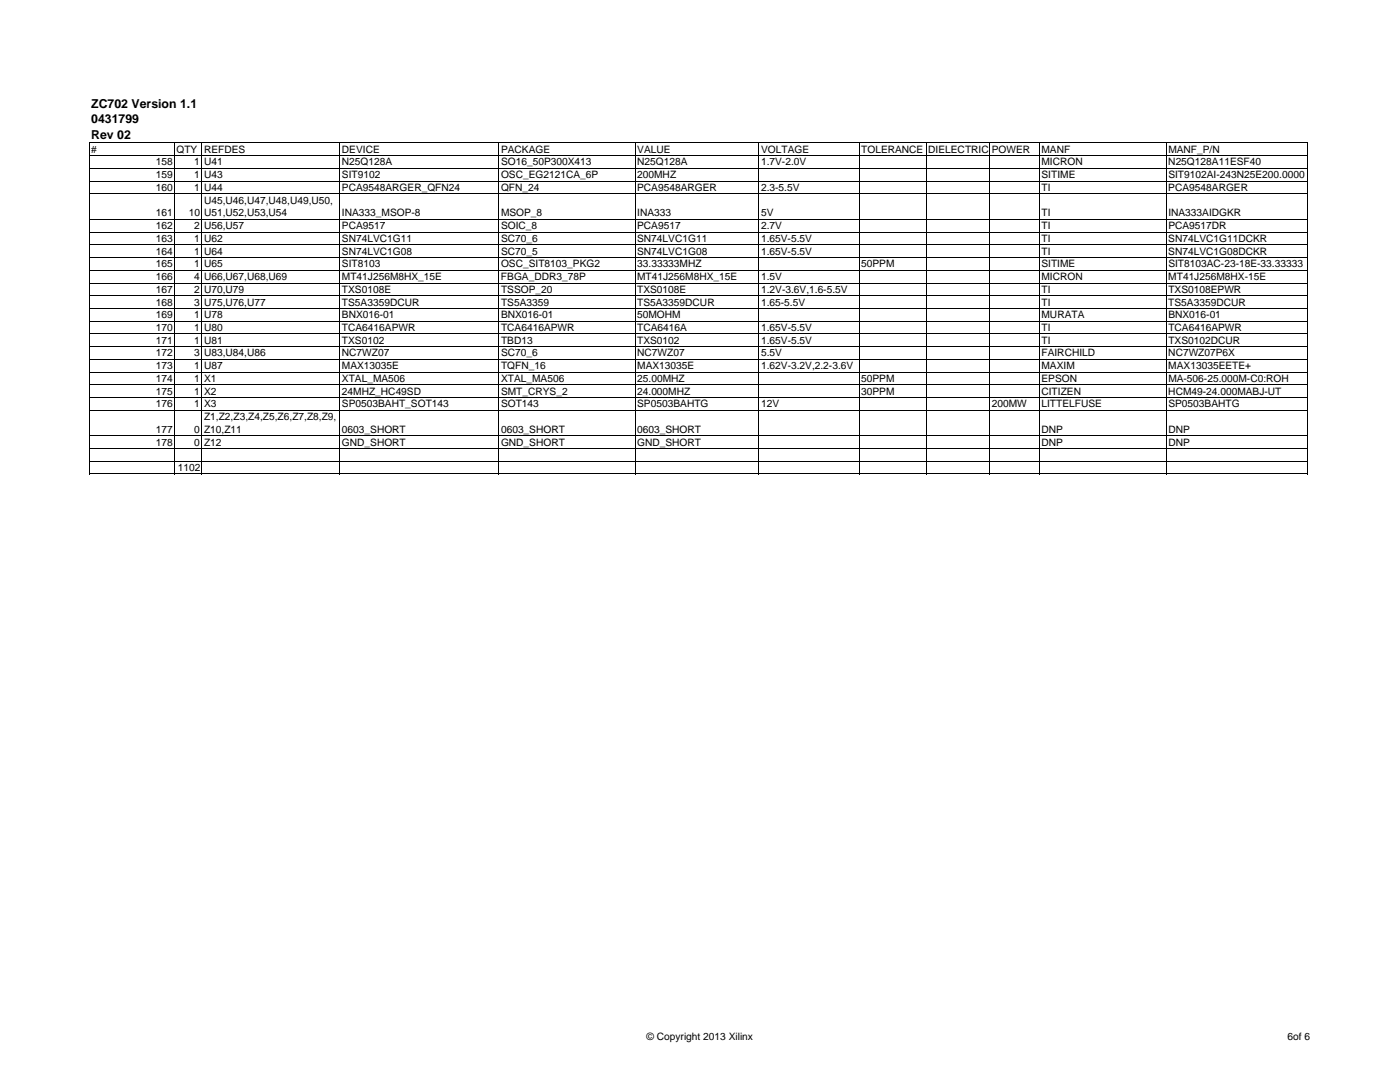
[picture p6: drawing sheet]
<svg xmlns="http://www.w3.org/2000/svg" width="279mm" height="216mm" viewBox="0 0 279 216" stroke-linecap="round" stroke-linejoin="round" font-family="sans-serif">
<defs><g id="words">
<g font-size="2.5">
<text x="18.2" y="21.5">ZC702 Version 1.1</text>
<text x="18.2" y="24.6">0431799</text>
<text x="18.2" y="27.8">Rev 02</text>
</g>
<g font-size="2">
<text x="18.2" y="30.5">#</text>
<text x="31.1" y="33">158</text>
<text x="31.1" y="35.6">159</text>
<text x="35.2" y="30.5">QTY REFDES</text>
<text x="38.8" y="33">1 U41</text>
<text x="38.8" y="35.6">1 U43</text>
<text x="68.2" y="33">N25Q128A</text>
<text x="68.2" y="35.6">SIT9102</text>
<text x="68.2" y="30.5">DEVICE</text>
<text x="100" y="33">SO16_50P300X413</text>
<text x="100" y="35.6">OSC_EG2121CA_6P</text>
<text x="100" y="30.5">PACKAGE</text>
<text x="127.2" y="33">N25Q128A</text>
<text x="127.2" y="35.6">200MHZ</text>
<text x="127.2" y="30.5">VALUE</text>
<text x="151.9" y="33">1.7V-2.0V</text>
<text x="151.9" y="30.5">VOLTAGE</text>
<text x="171.9" y="30.5">TOLERANCE DIELECTRIC POWER</text>
<text x="207.8" y="33">MICRON</text>
<text x="207.9" y="30.5">MANF</text>
<text x="207.9" y="35.6">SITIME</text>
<text x="233.2" y="33">N25Q128A11ESF40</text>
<text x="233.2" y="30.5">MANF_P/N</text>
<text x="233.2" y="35.6">SIT9102AI-243N25E200.0000</text>
<text x="31.1" y="38.1">160</text>
<text x="38.8" y="38.1">1 U44</text>
<text x="40.7" y="40.6">U45,U46,U47,U48,U49,U50,</text>
<text x="68.2" y="38.1">PCA9548ARGER_QFN24</text>
<text x="100" y="38.1">QFN_24</text>
<text x="127.2" y="38.1">PCA9548ARGER</text>
<text x="151.9" y="38.1">2.3-5.5V</text>
<text x="207.8" y="38.1">TI</text>
<text x="233.2" y="38.1">PCA9548ARGER</text>
<text x="31.1" y="43.2">161</text>
<text x="31.1" y="45.7">162</text>
<text x="37.7" y="43.2">10</text>
<text x="38.8" y="45.7">2 U56,U57</text>
<text x="40.7" y="43.2">U51,U52,U53,U54</text>
<text x="68.2" y="43.2">INA333_MSOP-8</text>
<text x="68.2" y="45.7">PCA9517</text>
<text x="100" y="45.7">SOIC_8</text>
<text x="100" y="43.2">MSOP_8</text>
<text x="127.2" y="45.7">PCA9517</text>
<text x="127.2" y="43.2">INA333</text>
<text x="151.9" y="45.7">2.7V</text>
<text x="151.9" y="43.2">5V</text>
<text x="207.9" y="45.7">TI</text>
<text x="207.9" y="43.2">TI</text>
<text x="233.2" y="45.7">PCA9517DR</text>
<text x="233.2" y="43.2">INA333AIDGKR</text>
<text x="31.1" y="48.3">163</text>
<text x="31.1" y="50.8">164</text>
<text x="31.1" y="53.3">165</text>
<text x="38.8" y="48.3">1 U62</text>
<text x="38.8" y="50.8">1 U64</text>
<text x="38.8" y="53.3">1 U65</text>
<text x="68.2" y="48.3">SN74LVC1G11</text>
<text x="68.2" y="50.8">SN74LVC1G08</text>
<text x="68.2" y="53.3">SIT8103</text>
<text x="100" y="48.3">SC70_6</text>
<text x="100" y="50.8">SC70_5</text>
<text x="100" y="53.3">OSC_SIT8103_PKG2</text>
<text x="127.2" y="48.3">SN74LVC1G11</text>
<text x="127.2" y="50.8">SN74LVC1G08</text>
<text x="127.2" y="53.3">33.33333MHZ</text>
<text x="151.9" y="48.3">1.65V-5.5V</text>
<text x="151.9" y="50.8">1.65V-5.5V</text>
<text x="171.9" y="53.3">50PPM</text>
<text x="207.8" y="48.3">TI</text>
<text x="207.8" y="50.8">TI</text>
<text x="207.9" y="53.3">SITIME</text>
<text x="233.2" y="48.3">SN74LVC1G11DCKR</text>
<text x="233.2" y="50.8">SN74LVC1G08DCKR</text>
<text x="233.2" y="53.3">SIT8103AC-23-18E-33.33333</text>
<text x="31.1" y="55.9">166</text>
<text x="31.1" y="58.4">167</text>
<text x="38.8" y="55.9">4 U66,U67,U68,U69</text>
<text x="38.8" y="58.4">2 U70,U79</text>
<text x="68.2" y="55.9">MT41J256M8HX_15E</text>
<text x="68.2" y="58.4">TXS0108E</text>
<text x="100" y="55.9">FBGA_DDR3_78P</text>
<text x="100" y="58.4">TSSOP_20</text>
<text x="127.2" y="55.9">MT41J256M8HX_15E</text>
<text x="127.2" y="58.4">TXS0108E</text>
<text x="151.9" y="55.9">1.5V</text>
<text x="151.9" y="58.4">1.2V-3.6V,1.6-5.5V</text>
<text x="207.8" y="55.9">MICRON</text>
<text x="207.9" y="58.4">TI</text>
<text x="233.2" y="55.9">MT41J256M8HX-15E</text>
<text x="233.2" y="58.4">TXS0108EPWR</text>
<text x="31.1" y="61">168</text>
<text x="31.1" y="63.5">169</text>
<text x="38.8" y="61">3 U75,U76,U77</text>
<text x="38.8" y="63.5">1 U78</text>
<text x="68.2" y="61">TS5A3359DCUR</text>
<text x="68.2" y="63.5">BNX016-01</text>
<text x="100" y="61">TS5A3359</text>
<text x="100" y="63.5">BNX016-01</text>
<text x="127.2" y="61">TS5A3359DCUR</text>
<text x="127.2" y="63.5">50MOHM</text>
<text x="151.9" y="61">1.65-5.5V</text>
<text x="207.8" y="61">TI</text>
<text x="207.9" y="63.5">MURATA</text>
<text x="233.2" y="61">TS5A3359DCUR</text>
<text x="233.2" y="63.5">BNX016-01</text>
<text x="31.1" y="66">170</text>
<text x="31.1" y="68.6">171</text>
<text x="31.1" y="71.1">172</text>
<text x="38.8" y="66">1 U80</text>
<text x="38.8" y="68.6">1 U81</text>
<text x="38.8" y="71.1">3 U83,U84,U86</text>
<text x="68.2" y="71.1">NC7WZ07</text>
<text x="68.2" y="66">TCA6416APWR</text>
<text x="68.2" y="68.6">TXS0102</text>
<text x="100" y="71.1">SC70_6</text>
<text x="100" y="66">TCA6416APWR</text>
<text x="100" y="68.6">TBD13</text>
<text x="127.2" y="71.1">NC7WZ07</text>
<text x="127.2" y="66">TCA6416A</text>
<text x="127.2" y="68.6">TXS0102</text>
<text x="151.9" y="71.1">5.5V</text>
<text x="151.9" y="66">1.65V-5.5V</text>
<text x="151.9" y="68.6">1.65V-5.5V</text>
<text x="207.8" y="71.1">FAIRCHILD</text>
<text x="207.8" y="66">TI</text>
<text x="207.9" y="68.6">TI</text>
<text x="233.2" y="71.1">NC7WZ07P6X</text>
<text x="233.2" y="66">TCA6416APWR</text>
<text x="233.2" y="68.6">TXS0102DCUR</text>
<text x="31.1" y="73.7">173</text>
<text x="31.1" y="76.2">174</text>
<text x="38.8" y="73.7">1 U87</text>
<text x="38.8" y="76.2">1 X1</text>
<text x="68.2" y="73.7">MAX13035E</text>
<text x="68.2" y="76.2">XTAL_MA506</text>
<text x="100" y="73.7">TQFN_16</text>
<text x="100" y="76.2">XTAL_MA506</text>
<text x="127.2" y="76.2">25.00MHZ</text>
<text x="127.2" y="73.7">MAX13035E</text>
<text x="151.9" y="73.7">1.62V-3.2V,2.2-3.6V</text>
<text x="171.9" y="76.2">50PPM</text>
<text x="207.9" y="73.7">MAXIM</text>
<text x="207.9" y="76.2">EPSON</text>
<text x="233.2" y="73.7">MAX13035EETE+</text>
<text x="233.2" y="76.2">MA-506-25.000M-C0:ROH</text>
<text x="31.1" y="78.7">175</text>
<text x="31.1" y="81.3">176</text>
<text x="38.8" y="78.7">1 X2</text>
<text x="38.8" y="81.3">1 X3</text>
<text x="40.7" y="83.8">Z1,Z2,Z3,Z4,Z5,Z6,Z7,Z8,Z9,</text>
<text x="68.2" y="78.7">24MHZ_HC49SD</text>
<text x="68.2" y="81.3">SP0503BAHT_SOT143</text>
<text x="100" y="78.7">SMT_CRYS_2</text>
<text x="100" y="81.3">SOT143</text>
<text x="127.2" y="78.7">24.000MHZ</text>
<text x="127.2" y="81.3">SP0503BAHTG</text>
<text x="151.9" y="81.3">12V</text>
<text x="171.9" y="78.7">30PPM</text>
<text x="197.9" y="81.3">200MW</text>
<text x="207.8" y="78.7">CITIZEN</text>
<text x="207.9" y="81.3">LITTELFUSE</text>
<text x="233.2" y="78.7">HCM49-24.000MABJ-UT</text>
<text x="233.2" y="81.3">SP0503BAHTG</text>
<text x="31.1" y="86.4">177</text>
<text x="31.1" y="88.9">178</text>
<text x="38.8" y="86.4">0</text>
<text x="38.8" y="88.9">0 Z12</text>
<text x="40.7" y="86.4">Z10,Z11</text>
<text x="68.2" y="88.9">GND_SHORT</text>
<text x="68.2" y="86.4">0603_SHORT</text>
<text x="100" y="88.9">GND_SHORT</text>
<text x="100" y="86.4">0603_SHORT</text>
<text x="127.2" y="86.4">0603_SHORT</text>
<text x="127.2" y="88.9">GND_SHORT</text>
<text x="207.9" y="86.4">DNP</text>
<text x="207.9" y="88.9">DNP</text>
<text x="233.2" y="86.4">DNP</text>
<text x="233.2" y="88.9">DNP</text>
<text x="35.5" y="94">1102</text>
<text x="129" y="207.4">© Copyright 2013 Xilinx</text>
<text x="257" y="207.4">6of 6</text>
</g>
</g></defs>
<g fill="none" stroke="#000" stroke-width=".2">
<path d="M17.8 28.4v66.3M17.9 28.5h243.2M17.9 31.1h243.2M17.9 33.6h243.2M17.9 36.2h243.2M17.9 38.7h243.2M34.8 28.6v66.1M40.3 28.6v66.1M67.8 28.6v66.1M99.6 28.6v66.1M126.7 28.6v66.1M151.5 28.6v66.1"/>
<path d="M171.4 28.6v66.1M184.8 28.6v66.1M197.5 28.6v66.1M207.4 28.6v66.1M232.7 28.6v66.1M261 28.6v66.1M17.9 43.8h243.2M17.9 46.3h243.2M17.9 48.9h243.2M17.9 51.4h243.2M17.9 53.9h243.2M17.9 56.5h243.2"/>
<path d="M17.9 59h243.2M17.9 61.6h243.2M17.9 64.1h243.2M17.9 66.6h243.2M17.9 69.2h243.2M17.9 71.7h243.2M17.9 74.3h243.2M17.9 76.8h243.2M17.9 79.3h243.2M17.9 81.9h243.2M17.9 87h243.2M17.9 89.5h243.2"/>
<path d="M17.9 92h243.2M17.9 94.6h243.2"/>
</g>
<use href="#words"/>
</svg>
